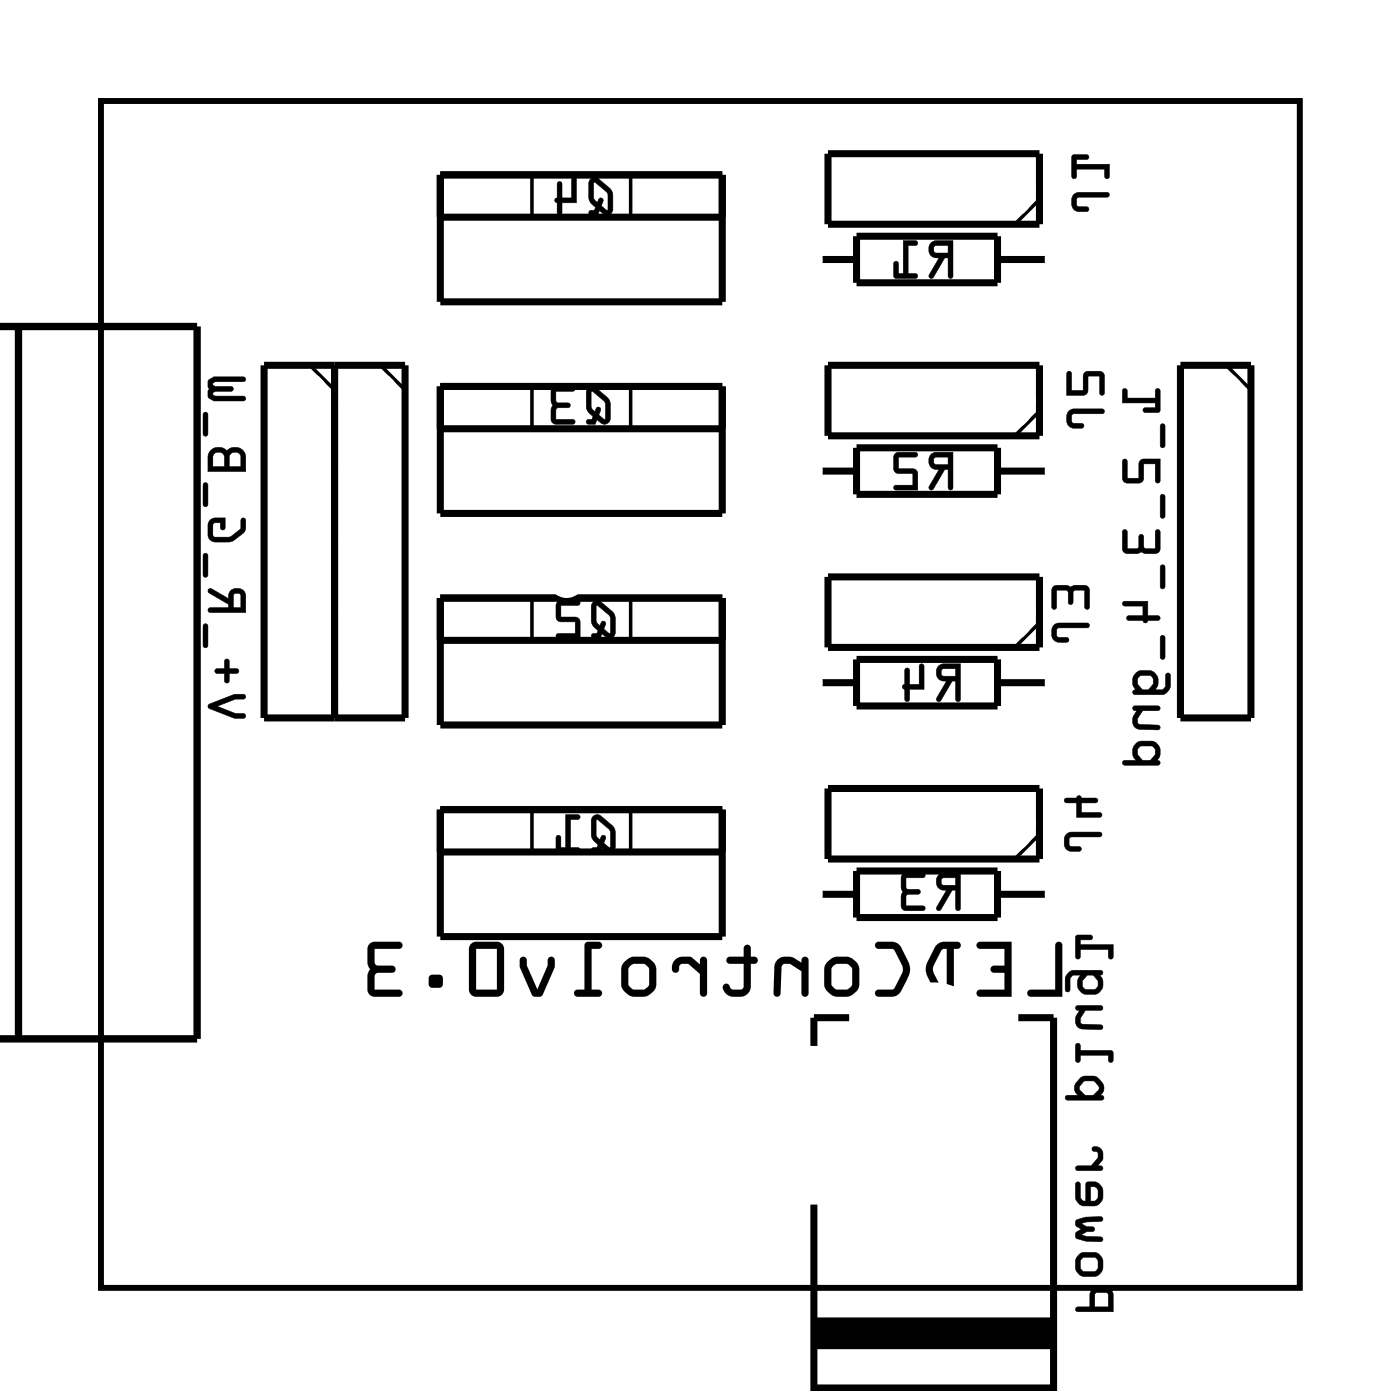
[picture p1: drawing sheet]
<svg xmlns="http://www.w3.org/2000/svg" width="50mm" height="50mm" viewBox="0 0 50 50" stroke-linecap="round" stroke-linejoin="round" font-family="sans-serif">
<path d="M3.6 3.6h43.2v42.8h-43.2z" fill="none" stroke="#000" stroke-width=".2"/>
<g fill="#000">
<path d="M21.2 14l-.1 .7 .3 .3-.3 .2 .3 .1 .1-.2 .3 .2 .2-.2a.91 .91 0 0 0-.7-1.2zM21.3 14.1l.5 .4v.6l-.2-.2v-.1a.11 .11 0 0 0-.1-.1 .11 .11 0 0 0-.1 .1l-.1-.1zM19.9 14v1.2l.1 .1h.7v-.2h-.7l.1-.4h.4l.1-.1-.1-.1h-.4l-.1-.4h.6l.1-.1z"/>
<path d="M21.2 14l-.1 .7 .3 .3-.1 .1h-.1a.1 .1 0 0 0-.1 .1 .1 .1 0 0 0 .1 .1h.3v-.2l.2 .2 .2-.1a.92 .92 0 0 0-.4-1.2l-.2-.1zM21.2 14l.2-.1 .5 .4a.97 .97 0 0 1 .1 .8l-.2 .2-.3-.2-.1 .2-.3-.1 .3-.2-.3-.3zM21.3 14.1l.5 .4v.6l-.2-.2 .1-.1a.11 .11 0 0 0-.2-.1 .11 .11 0 0 0-.1 .1l-.1-.1zM21.3 14.1v.5a.14 .14 0 0 0 .1 .2 .14 .14 0 0 0 .1-.1h.1v.2l.2 .2v-.6zM19.9 14v1.2l.1 .1h.6a.1 .1 0 0 0 .1-.1 .1 .1 0 0 0-.1-.1h-.6l.1-.4h.4a.1 .1 0 0 0 .1-.1 .1 .1 0 0 0-.1-.1h-.4l-.1-.4h.6a.1 .1 0 0 0 .1-.1 .1 .1 0 0 0-.1-.1zM19.9 14h.8l-.1 .1h-.6l.1 .4h.4v.1v.1h-.4l-.1 .4h.7v.2h-.7l-.1-.1z"/>
<path d="M21.3 6.5l-.1 .7 .3 .3-.3 .2h.3l.1-.1 .3 .1 .2-.1a.91 .91 0 0 0-.7-1.2zM21.4 6.6l.5 .4v.6l-.2-.2v-.2a.11 .11 0 0 0-.1-.1 .11 .11 0 0 0-.1 .2l-.1-.2zM20.1 6.6v.5l-.1 .1 .2 .5 .1-.4h.5v-.8l-.1-.1h-.1v.7h-.3l-.1-.5z"/>
<path d="M21.3 6.4l-.1 .8 .3 .3-.1 .1h-.1a.1 .1 0 0 0-.1 .1 .1 .1 0 0 0 .1 .1h.2l.1-.2 .2 .1h.2a.92 .92 0 0 0-.4-1.3h-.2zM21.3 6.5l.2-.1 .5 .4a.97 .97 0 0 1 .1 .8l-.2 .1-.3-.1-.1 .1h-.3l.3-.2-.3-.3zM21.4 6.6l.5 .4v.6l-.2-.2v-.1a.11 .11 0 0 0-.1-.2 .11 .11 0 0 0-.1 .2l-.1-.2zM21.4 6.6v.5a.14 .14 0 0 0 .1 .2 .14 .14 0 0 0 .1-.2l.1 .1v.2l.2 .2v-.6zM20.1 6.6v.5a.09 .09 0 0 0-.1 .1 .09 .09 0 0 0 .1 .1v.4a.1 .1 0 0 0 .1 .1 .1 .1 0 0 0 .1-.1v-.4h.5v-.8a.1 .1 0 0 0-.1-.1 .1 .1 0 0 0-.1 .1v.6h-.3v-.5zM20.1 6.6h.1v.5h.4v-.7h.1l.1 .1v.8h-.6v.4l-.2-.5 .1-.1z"/>
<path d="M33.5 8.7a.32 .32 0 0 0 0 .4 .32 .32 0 0 0 .3 .2l-.3 .7h.1l.4-.7h.2v.6l.1 .1v-1.3zM33.7 8.9l.5-.1v.3h-.5zM32.5 8.7v1.2h-.1v-.4l-.1-.1-.1 .6h.8v-.1h-.3v-1.1h.3l.1-.1z"/>
<path d="M33.5 16.4a.32 .32 0 0 0 0 .3 .32 .32 0 0 0 .3 .2l-.3 .7h.1l.4-.7h.2v.7h.1v-1.3zM33.7 16.5h.5v.2h-.5zM32.3 16.3l-.1 .6 .2 .2h.5v.4h-.6l-.1 .1h.9l-.1-.7h-.6v-.4h.6l.1-.2z"/>
<path d="M33.5 8.7a.32 .32 0 0 0 0 .4 .32 .32 0 0 0 .3 .2l-.3 .6a.1 .1 0 0 0 0 .1 .1 .1 0 0 0 .1 0l.4-.7h.2v.6a.1 .1 0 0 0 .1 .1 .1 .1 0 0 0 0-.1v-1.2h-.6zM33.6 8.8l.7-.1v1.3l-.1-.1v-.6h-.2l-.4 .7h-.1l.4-.7a.31 .31 0 0 1-.4-.2 .31 .31 0 0 1 .1-.3zM33.7 8.9l.5-.1v.3h-.5zM33.7 8.9v.2h.5v-.3zM32.5 8.7v1.2h-.1v-.4a.1 .1 0 0 0-.1-.1 .1 .1 0 0 0-.1 .1v.5h.8a.1 .1 0 0 0 .1-.1 .1 .1 0 0 0-.1-.1l-.3 .1v-1.1l.3 .1a.1 .1 0 0 0 .1-.1 .1 .1 0 0 0-.1-.1zM32.5 8.7h.6l-.1 .1h-.3v1.1h.3v.1h-.8l.1-.6 .1 .1v.4h.2z"/>
<path d="M33.5 16.4a.32 .32 0 0 0 0 .3 .32 .32 0 0 0 .3 .2l-.3 .6a.1 .1 0 0 0 0 .1 .1 .1 0 0 0 .1 0l.4-.7h.2v.7a.1 .1 0 0 0 .1 .1 .1 .1 0 0 0 0-.1v-1.3h-.6zM33.6 16.4l.7-.1v1.3h-.1v-.7h-.2l-.4 .7h-.1l.4-.7a.31 .31 0 0 1-.4-.1 .31 .31 0 0 1 .1-.4zM33.7 16.5h.5v.2h-.5zM33.7 16.5v.2h.5v-.2zM32.2 16.3v.7l.7 .1v.4h-.6a.1 .1 0 0 0-.1 .1 .1 .1 0 0 0 .1 .1h.8l-.1-.8h-.6v-.4h.6a.1 .1 0 0 0 .1-.1 .1 .1 0 0 0-.1-.1zM32.3 16.3h.8l-.1 .2h-.6v.4h.6l.1 .7h-.9l.1-.1h.6v-.5h-.5l-.2-.1z"/>
<path d="M38.5 14.8v.5l.2 .1h.3l.1-.1h-.1l-.4-.1 .1-.3h1l.1-.1-.1-.1h-1zM38.5 13.4l-.1 .8h.8v-.7h.4v.7h.2v-.7l-.1-.1h-.6l-.1 .7h-.4v-.7z"/>
<path d="M38.5 14.8l-.1 .2 .1 .3 .5 .1a.1 .1 0 0 0 .1-.1 .1 .1 0 0 0-.1-.1h-.4v-.3h1.1a.1 .1 0 0 0 .1-.1 .1 .1 0 0 0-.1-.1h-1zM38.5 14.8l.2-.1h1l.1 .1-.1 .1h-1l-.1 .3 .4 .1v.1h-.3l-.2-.1zM38.5 13.4l-.1 .8h.8v-.7h.4v.7a.1 .1 0 0 0 .1 0 .1 .1 0 0 0 .1 0v-.7l-.1-.1h-.6l-.1 .7h-.4v-.7zM38.5 13.4h.1v.7h.4l.1-.7h.6l.1 .1v.7h-.2v-.7h-.4l-.1 .7h-.7z"/>
<path d="M38.7 7l-.1 .5 .3 .1h.3v-.1l-.4-.1v-.3h1.1l.1-.1-.1-.1h-1zM38.6 5.6l.1 .8h.1v-.3h1v.3h.2v-.5h-1.2v-.2h.4v-.1z"/>
<path d="M38.7 7l-.1 .2 .1 .3 .4 .1a.1 .1 0 0 0 .1-.1 .1 .1 0 0 0-.1-.1h-.3v-.3h1.1a.1 .1 0 0 0 .1-.1 .1 .1 0 0 0-.1-.1h-1zM38.7 7l.2-.1h1l.1 .1-.1 .1h-1.1v.3l.4 .1v.1h-.3l-.3-.1zM38.6 5.6v.8a.1 .1 0 0 0 .1 0 .1 .1 0 0 0 .1 0v-.3h1v.3a.1 .1 0 0 0 .1 0 .1 .1 0 0 0 .1 0v-.5h-1.2v-.2l.3 .1a.1 .1 0 0 0 .1-.1 .1 .1 0 0 0-.1-.1zM38.6 5.6h.6v.1h-.4v.2h1.2v.5h-.2v-.3h-1v.3h-.1z"/>
<path d="M40.5 14l-.1 .5h1.2v.2h-.4v.1h.6v-.8h-.2v.3h-1v-.3zM41.8 15.3v.7l.1 .1 .1-.1v-.7zM40.5 16.6l-.1 .6 .2 .2 .6-.1v-.6h.4v.6h.2v-.8l-.7 .1-.1 .6h-.4v-.6zM41.8 17.8v.8l.1 .1 .1-.1v-.7zM40.5 19.1l-.1 .7 .2 .1h.5h.5l.2-.1v-.7l-.2 .1v.6l-.4-.1v-.4l-.1-.1-.1 .1v.4l-.4 .1v-.7zM41.8 20.4v.7l.1 .1 .1-.1v-.7zM40.5 21.7v.1h.7v.4h-.6v.1h.6l.1 .1 .1-.1h.4v-.1h-.4v-.5zM41.8 22.9v.8h.1h.1v-.7zM40.9 24.2l-.1 .3 .1 .3-.1 .1 .1 .1h1l.3-.2-.1-.6-.1 .1v.5h-.4l.1-.2-.1-.4-.2-.1zM41.1 24.4l.3-.1 .1 .1 .1 .2-.2 .2h-.2l-.2-.1zM40.8 25.4v.2h.2a.38 .38 0 0 0-.2 .4 .38 .38 0 0 0 .3 .3h.7v-.2h-.8v-.2l.2-.3h.6v-.1zM40.9 26.8l-.1 .2 .1 .4h-.4v.1h1.3v-.1h-.1l.1-.4-.1-.2-.2-.1zM41.1 26.9h.4l.1 .3-.1 .2h-.3l-.2-.2z"/>
<path d="M40.5 14l-.1 .5h1.2v.2h-.3a.1 .1 0 0 0-.1 .1 .1 .1 0 0 0 .1 .1l.5-.1v-.7a.1 .1 0 0 0-.1-.1 .1 .1 0 0 0-.1 .1v.2h-1v-.3zM40.5 14h.1v.3h1v-.3h.1l.1 .8h-.6v-.1h.4v-.2h-1.2zM41.8 15.3v.7a.1 .1 0 0 0 .1 .1 .1 .1 0 0 0 .1-.1v-.7zM41.8 15.3h.2v.7l-.1 .1-.1-.1zM40.5 16.5l-.1 .7 .1 .2h.7v-.7h.4v.6a.1 .1 0 0 0 .1 .1 .1 .1 0 0 0 .1-.1v-.8l-.7 .1-.1 .6h-.4v-.6zM40.5 16.6h.1v.6h.4l.1-.6 .7-.1v.8h-.2v-.6h-.4v.6l-.6 .1-.1-.2zM41.8 17.8v.8a.1 .1 0 0 0 .1 .1 .1 .1 0 0 0 .1-.1v-.8zM41.8 17.8l.2 .1v.7l-.1 .1-.1-.1zM40.5 19.1l-.1 .7 .2 .1h.5h.6l.1-.1v-.6a.1 .1 0 0 0-.1-.1 .1 .1 0 0 0-.1 .1v.6l-.4-.1v-.4a.1 .1 0 0 0-.1-.1 .1 .1 0 0 0-.1 .1v.4l-.4 .1v-.7zM40.5 19.1h.1v.7l.4-.1v-.4h.1h.1v.4l.4 .1v-.6l.1-.1 .1 .7-.2 .1h-.5h-.5l-.1-.1zM41.8 20.4v.7a.1 .1 0 0 0 .1 .1 .1 .1 0 0 0 .1-.1v-.7zM41.8 20.4h.2v.7l-.1 .1-.1-.1zM40.5 21.7v.1h.7v.4h-.5a.1 .1 0 0 0-.1 .1 .1 .1 0 0 0 .1 .1l.5-.1a.09 .09 0 0 0 .1 .1 .09 .09 0 0 0 .1-.1l.3 .1a.1 .1 0 0 0 .1-.1 .1 .1 0 0 0-.1-.1h-.3v-.6zM40.5 21.7h.9v.5h.3l.1 .1h-.4l-.1 .1-.1-.1h-.6v-.1h.6v-.4h-.7zM41.8 22.9v.8a.1 .1 0 0 0 .1 .1 .1 .1 0 0 0 .1-.1v-.8zM41.8 22.9l.2 .1v.7h-.1h-.1zM40.9 24.2l-.1 .3v.2l.1 .1a.1 .1 0 0 0-.1 .1 .1 .1 0 0 0 .1 .1h1.1l.2-.2v-.5a.1 .1 0 0 0-.1-.1 .1 .1 0 0 0-.1 .1v.5h-.4l.1-.2-.1-.4-.2-.1zM40.9 24.3l.2-.1h.4l.2 .2-.1 .5h.3l.1-.2v-.4l.1-.1 .1 .5-.1 .2-.2 .1h-1l-.1-.1a.19 .19 0 0 0 0-.3zM41.1 24.4l.3-.1 .1 .1v.2l-.1 .2h-.3l-.1-.1zM41.1 24.3l-.1 .4 .2 .1h.2l.2-.2v-.2l-.2-.1zM40.8 25.4v.2h.2a.39 .39 0 0 0 .1 .7h.6a.09 .09 0 0 0 .1-.1 .09 .09 0 0 0-.1-.1h-.6l-.1-.2 .2-.3h.5a.1 .1 0 0 0 .1-.1 .1 .1 0 0 0-.1-.1zM40.8 25.5h1l-.1 .1h-.5l-.2 .3v.2h.7l.1 .2h-.7a.32 .32 0 0 1-.2-.5l.1-.2h-.2zM40.9 26.8l-.1 .2 .1 .4h-.4a.1 .1 0 0 0-.1 .1 .1 .1 0 0 0 .1 .1h1.2a.1 .1 0 0 0 .1-.1 .1 .1 0 0 0-.1-.1l.1-.3-.1-.3-.2-.1zM40.9 26.8l.2-.1 .6 .1 .1 .2v.2l-.1 .2h.1v.1h-1.3v-.1h.4l-.1-.2zM41.1 26.9h.4l.1 .1v.2l-.2 .2h-.3l-.1-.2zM41.1 26.9l-.1 .3 .2 .2h.3l.1-.2-.1-.3z"/>
<path d="M3.6 3.6v42.8h43.2v-42.8zM3.6 3.6h43.2v42.8h-43.2z"/>
<path d="M7.5 25.4v.1l1 .4 .3-.1v-.1h-.3l-.7-.3 .7-.2h.3v-.2h-.3zM8.1 23.8v.3h-.3l-.1 .1h.1l.3 .1v.2l.1 .1 .1-.1v-.2l.3-.1v-.1h-.3v-.3zM7.3 22.5v.7l.1 .1 .1-.1v-.6zM7.5 21.2v.2l.7 .4v.1h-.7v.1l.1 .1h1.3v-.6a.31 .31 0 0 0-.4-.3 .31 .31 0 0 0-.3 .4zM8.4 21.4h.3v.5h-.3zM7.3 19.9v.8l.1 .1 .1-.1v-.7zM7.6 18.7l-.1 .2v.5l.3 .1a.92 .92 0 0 0 1.1-.5l-.1-.3h-.1v.3l-.4 .3h-.6v-.4l.2-.1v.2l.2 .1v-.4zM7.3 17.4v.8l.1 .1 .1-.1v-.7zM7.6 16.2l-.1 .3v.5h1.4v-.5a.39 .39 0 0 0-.3-.4 .39 .39 0 0 0-.4 .1l-.3-.1zM7.7 16.3h.3l.1 .5h-.4zM8.3 16.3h.3l.1 .5h-.4zM7.3 14.9v.7l.1 .1 .1-.1v-.7zM7.5 13.7v.6l.2 .1h1.1v-.1l-1.1-.1 .1-.1h.5l.1-.1-.1-.1h-.5h-.1l.1-.2h1h.1l-.1-.1h-1.1z"/>
<path d="M7.5 25.4v.1l.9 .4h.4a.1 .1 0 0 0 .1-.1 .1 .1 0 0 0-.1-.1h-.3l-.7-.3 .7-.2h.3a.1 .1 0 0 0 .1-.1 .1 .1 0 0 0-.1-.1h-.3zM7.5 25.4l1-.4h.3v.2h-.3l-.7 .2 .7 .3h.3v.1l-.3 .1-1-.4zM8.1 23.8v.3h-.3a.1 .1 0 0 0-.1 .1 .1 .1 0 0 0 .1 .1h.3v.2a.1 .1 0 0 0 .1 .1 .1 .1 0 0 0 .1-.1v-.2h.2a.1 .1 0 0 0 .1-.1 .1 .1 0 0 0-.1-.1h-.2v-.3zM8.1 23.8h.1l.1 .3h.3v.1h-.3l-.1 .3v.1l-.1-.1v-.3h-.3h-.1l.1-.1h.3zM7.3 22.5v.7a.1 .1 0 0 0 .1 .1 .1 .1 0 0 0 .1-.1v-.7zM7.3 22.5l.2 .1v.6l-.1 .1-.1-.1zM7.5 21.2v.2l.7 .4v.1h-.6a.1 .1 0 0 0-.1 .1 .1 .1 0 0 0 .1 .1h1.3v-.6a.32 .32 0 0 0-.4-.3 .32 .32 0 0 0-.3 .4l-.6-.4zM7.5 21.2h.1l.6 .4a.31 .31 0 0 1 .3-.4 .31 .31 0 0 1 .3 .3l.1 .6h-1.3l-.1-.1 .1-.1h.6v-.1l-.7-.4zM8.4 21.4h.3v.5h-.3zM8.4 21.4v.5h.3v-.5zM7.3 19.9v.8a.1 .1 0 0 0 .1 .1 .1 .1 0 0 0 .1-.1v-.7zM7.3 20h.2v.7l-.1 .1-.1-.1zM7.6 18.7l-.1 .2v.5l.3 .1h.7l.3-.4 .1-.4a.1 .1 0 0 0-.1-.1 .1 .1 0 0 0-.1 .1v.3l-.4 .3h-.6v-.4l.2-.1v.2a.1 .1 0 0 0 .1 .1 .1 .1 0 0 0 .1-.1v-.4zM7.6 18.7h.5v.4l-.1-.1-.1-.2h-.2v.5l.1 .1h.4l.5-.4v-.3h.1v.3l-.1 .2a.9 .9 0 0 1-1.2 .2zM7.3 17.4v.8a.1 .1 0 0 0 .1 .1 .1 .1 0 0 0 .1-.1v-.8zM7.3 17.4l.2 .1v.7h-.1h-.1zM7.6 16.2l-.1 .3v.5h1.4v-.5a.4 .4 0 0 0-.3-.4 .4 .4 0 0 0-.4 .1l-.3-.1zM7.6 16.2l.3-.1 .3 .1a.39 .39 0 0 1 .4-.1 .39 .39 0 0 1 .2 .4l.1 .5h-1.4v-.5zM7.7 16.3h.3l.1 .5h-.4zM7.7 16.3v.5h.4l-.1-.5zM8.3 16.3h.3l.1 .5h-.4zM8.3 16.3v.5h.4l-.1-.5zM7.3 14.9v.7a.1 .1 0 0 0 .1 .1 .1 .1 0 0 0 .1-.1v-.7zM7.3 14.9h.2v.7l-.1 .1-.1-.1zM7.5 13.7v.7h.2h1.1a.1 .1 0 0 0 .1 0 .1 .1 0 0 0-.1-.1l-1.1-.1 .1-.1h.5a.1 .1 0 0 0 .1-.1 .1 .1 0 0 0-.1-.1h-.5l-.1-.1h1.1a.1 .1 0 0 0 .1-.1 .1 .1 0 0 0-.1-.1h-1.1zM7.5 13.7l.2-.1h1.1v.1h-1l-.1 .2h.1h.5l.1 .1-.6 .1-.1 .1 1.1 .1v.1h-1.1l-.2-.1z"/>
<path d="M21.4 29.4l-.1 .7 .2 .3-.2 .2 .3 .1 .1-.2 .3 .2 .2-.1a.91 .91 0 0 0-.7-1.3zM21.5 29.5l.5 .4v.6l-.2-.1v-.2a.11 .11 0 0 0-.1-.1 .11 .11 0 0 0-.1 .1l-.1-.1zM20.4 29.3v1.2h-.2v-.4h-.1l-.1 .5 .9 .1v-.2h-.3v-1h.3v-.1z"/>
<path d="M21.4 21.7l-.1 .7 .2 .3-.2 .2 .3 .1 .1-.2 .3 .2 .2-.1a.91 .91 0 0 0-.7-1.3zM21.5 21.8l.5 .4v.6l-.2-.1v-.2a.11 .11 0 0 0-.1-.1 .11 .11 0 0 0-.1 .1l-.1-.1zM20.1 21.7l-.1 .6 .2 .1h.5v.4h-.6l-.1 .1 .9 .1v-.7l-.7-.1v-.4h.6l.1-.1z"/>
<path d="M21.4 29.4l-.1 .7 .2 .3v.1h-.1a.1 .1 0 0 0-.1 .1 .1 .1 0 0 0 .1 .1h.2l.1-.2 .2 .2 .2-.1a.92 .92 0 0 0-.4-1.2l-.2-.1zM21.4 29.4h.2l.4 .3a.97 .97 0 0 1 .2 .9l-.2 .1-.3-.2-.1 .2-.3-.1 .3-.2-.3-.3zM21.5 29.5l.5 .4-.1 .6-.1-.1v-.2a.11 .11 0 0 0-.1-.1 .11 .11 0 0 0-.1 .1l-.1-.1zM21.5 29.5v.5a.14 .14 0 0 0 .1 .2 .14 .14 0 0 0 .1-.1l.1 .1-.1 .2 .3 .1v-.6zM20.4 29.3v1.2h-.2v-.3a.1 .1 0 0 0-.1-.1 .1 .1 0 0 0-.1 .1l.1 .5h.7a.1 .1 0 0 0 .1-.1 .1 .1 0 0 0-.1-.1h-.2v-1h.2a.1 .1 0 0 0 .1-.1 .1 .1 0 0 0-.1-.1zM20.4 29.3l.5 .1-.1 .1h-.3v1h.3v.2l-.8-.1 .1-.5h.1v.4h.2z"/>
<path d="M21.4 21.7l-.1 .7 .2 .3v.1h-.1a.1 .1 0 0 0-.1 .1 .1 .1 0 0 0 .1 .1h.2l.1-.2 .2 .2 .2-.1a.92 .92 0 0 0-.4-1.2l-.2-.1zM21.4 21.7l.2-.1 .4 .4a.97 .97 0 0 1 .2 .9l-.2 .1-.3-.2-.1 .2-.3-.1 .3-.2-.3-.3zM21.5 21.8l.5 .4-.1 .6-.1-.1v-.2a.11 .11 0 0 0-.1-.1 .11 .11 0 0 0-.1 .1l-.1-.1zM21.5 21.8v.5a.14 .14 0 0 0 .1 .2 .14 .14 0 0 0 .1-.1l.1 .1-.1 .2 .3 .1v-.6zM20.1 21.7v.6l.6 .1v.4h-.6a.1 .1 0 0 0-.1 .1 .1 .1 0 0 0 .1 .1h.8v-.7l-.7-.1v-.4h.6a.1 .1 0 0 0 .1-.1 .1 .1 0 0 0-.1-.1zM20.1 21.7h.8l-.1 .1h-.6v.4l.6 .1 .1 .7-.9-.1 .1-.1h.6v-.4h-.5l-.1-.1z"/>
<path d="M33.8 31.5a.32 .32 0 0 0 0 .4 .32 .32 0 0 0 .3 .2l-.4 .6 .2 .1 .4-.7h.1v.6l.2 .1v-1.4zM33.9 31.6h.5v.3h-.4zM32.5 31.5v1.2l.1 .1h.7v-.2h-.7l.1-.4h.4l.1-.1-.1-.1h-.4l-.1-.4h.7v-.1z"/>
<path d="M33.8 24a.32 .32 0 0 0 0 .4 .32 .32 0 0 0 .3 .1l-.4 .7 .2 .1 .4-.8h.1v.7l.2 .1v-1.4zM33.9 24.1h.5v.3l-.4-.1zM32.6 24.1v.5l-.1 .1 .2 .6 .1-.1v-.4h.5v-.8l-.1-.1-.1 .1v.6h-.3v-.5z"/>
<path d="M33.8 31.5a.32 .32 0 0 0 0 .4 .32 .32 0 0 0 .3 .2l-.4 .6a.1 .1 0 0 0 .1 .1 .1 .1 0 0 0 .1 0l.4-.7h.1v.6a.1 .1 0 0 0 .1 .1 .1 .1 0 0 0 .1-.1v-1.3h-.6zM33.8 31.5l.8-.1v1.4l-.2-.1v-.7h-.1l-.4 .8-.1-.1 .3-.7a.31 .31 0 0 1-.3-.1 .31 .31 0 0 1 0-.4zM33.9 31.6h.5v.3h-.4zM33.9 31.6l.1 .3h.4v-.3zM32.5 31.5v1.2l.1 .1h.7a.1 .1 0 0 0 0-.1 .1 .1 0 0 0 0-.1h-.7l.1-.4h.4a.1 .1 0 0 0 .1-.1 .1 .1 0 0 0-.1-.1h-.4l-.1-.4h.7a.1 .1 0 0 0 0-.1 .1 .1 0 0 0 0-.1zM32.5 31.5h.8v.1h-.7l.1 .4h.4l.1 .1-.1 .1h-.4l-.1 .4h.7v.2h-.7l-.1-.1z"/>
<path d="M33.8 24a.32 .32 0 0 0 0 .4 .32 .32 0 0 0 .3 .1l-.4 .6a.11 .11 0 0 0 .1 .2 .1 .1 0 0 0 .1-.1l.4-.7h.1v.7a.1 .1 0 0 0 .1 .1 .1 .1 0 0 0 .1-.1v-1.3h-.6zM33.8 24l.8-.1v1.4l-.2-.1v-.7h-.1l-.4 .7h-.1l.3-.7a.31 .31 0 0 1-.3-.1 .31 .31 0 0 1 0-.4zM33.9 24.1h.5v.3l-.4-.1zM33.9 24.1l.1 .3h.4v-.3zM32.6 24.1v.5a.09 .09 0 0 0-.1 .1 .09 .09 0 0 0 .1 .1v.4a.1 .1 0 0 0 .1 .1 .1 .1 0 0 0 .1-.1v-.4h.5v-.8a.1 .1 0 0 0-.1-.1 .1 .1 0 0 0-.1 .1v.6h-.3v-.5zM32.6 24.1h.2v.6h.3v-.7l.1-.1 .1 .1v.8h-.5v.4l-.1 .1-.2-.6h.1z"/>
<path d="M38 22.5l-.1 .5 .3 .1h.3v-.1l-.4-.1v-.3h1.1l.1-.1-.1-.1h-1zM37.9 21.1l.1 .8h.1v-.6h.4v.4l.1 .1 .1-.1v-.4h.4v.6h.2v-.6l-.2-.2z"/>
<path d="M38 22.5l-.1 .2 .1 .4h.4a.1 .1 0 0 0 .1-.1 .1 .1 0 0 0-.1-.1h-.3v-.3h1.1a.1 .1 0 0 0 .1-.1 .1 .1 0 0 0-.1-.1h-1zM38 22.5l.2-.1h1l.1 .1-.1 .1h-1.1v.3l.4 .1v.1h-.3l-.3-.1zM37.9 21.1v.8a.1 .1 0 0 0 .1 .1 .1 .1 0 0 0 .1-.1v-.6h.4v.4a.1 .1 0 0 0 .1 .1 .1 .1 0 0 0 .1-.1v-.4h.4v.6a.1 .1 0 0 0 .1 .1 .1 .1 0 0 0 .1-.1v-.6l-.1-.2zM38 21.1h1.1l.2 .2-.1 .6h-.1v-.7l-.4 .1v.4l-.1 .1-.1-.1v-.4l-.4-.1v.7h-.1z"/>
<path d="M38.1 34l-.1 1.6h-.9a.13 .13 0 0 0-.1 .2 .13 .13 0 0 0 .1 .1h1.2v-1.9l-.1-.1zM38.1 34l.1-.1 .1 .1v1.9h-1.2a.13 .13 0 0 1-.1-.1 .13 .13 0 0 1 .1-.2h.9zM35.2 34l.1 .2h.9v.6h-.4a.13 .13 0 0 0-.1 .1 .13 .13 0 0 0 .1 .1h.4v.6h-.9a.13 .13 0 0 0-.1 .2 .13 .13 0 0 0 .1 .1h1.2v-2zM35.2 34l1.3-.1v2h-1.2a.13 .13 0 0 1-.1-.1 .13 .13 0 0 1 .1-.2h.9v-.6h-.4a.13 .13 0 0 1-.1-.1 .13 .13 0 0 1 .1-.1h.4v-.6h-.9zM33.7 34l-.3 .8v.4l.4 .6 .7 .1a.13 .13 0 0 0 .1-.1 .13 .13 0 0 0-.1-.2h-.1v-1.4h.1a.13 .13 0 0 0 .1-.2 .13 .13 0 0 0-.1-.1h-.6zM33.7 34l.2-.1h.6a.13 .13 0 0 1 .1 .1 .13 .13 0 0 1-.1 .2h-.1v1.4h.1a.13 .13 0 0 1 .1 .2 .13 .13 0 0 1-.1 .1h-.6l-.2-.2a1.1 1.1 0 0 1 0-1.6zM34 34.2h.1v1.4h-.2l-.3-.7zM34 34.2l-.4 .7 .3 .7h.2v-1.4zM31.6 34v.2h.6l.3 .7-.3 .7h-.5a.14 .14 0 0 0-.2 .2 .13 .13 0 0 0 .2 .1h.4a1.02 1.02 0 0 0 .7-1l-.1-.3-.4-.6zM31.6 34l.6-.1 .3 .2a1.14 1.14 0 0 1 .3 .9l-.5 .8-.6 .1a.13 .13 0 0 1-.2-.1 .14 .14 0 0 1 .2-.2h.5l.3-.7-.3-.7h-.6zM29.8 34.6a1.02 1.02 0 0 0-.1 .9l.1 .2 .2 .2h.6l.2-.2a1.05 1.05 0 0 0 .2-.9l-.2-.2a.64 .64 0 0 0-.7-.1zM29.8 34.6l.3-.1h.5l.4 .3a1.06 1.06 0 0 1-.2 .9l-.2 .2h-.6l-.2-.2-.1-.2a1.02 1.02 0 0 1 .1-.9zM30 34.8l.5-.1 .2 .2v.6l-.1 .1h-.5l-.1-.1v-.6zM30 34.8v.1v.6l.1 .1h.5l.1-.1v-.6l-.2-.2zM28 34.6l-.1 .2v1a.13 .13 0 0 0 .1 .1 .13 .13 0 0 0 .1-.1l.1-1 .1-.1h.2l.4 .3v.8a.13 .13 0 0 0 .1 .1 .13 .13 0 0 0 .1-.1v-1.2a.13 .13 0 0 0-.1-.1 .13 .13 0 0 0-.1 .1v.1l-.5-.2zM28 34.6l.4-.1 .5 .2v-.1a.13 .13 0 0 1 .1-.1 .13 .13 0 0 1 .1 .1v1.2a.13 .13 0 0 1-.1 .1 .13 .13 0 0 1-.1-.1v-.8l-.4-.3h-.2l-.1 .1-.1 1a.13 .13 0 0 1-.1 .1 .13 .13 0 0 1-.1-.1v-1zM26.2 34.5v.2h.6v.9h-.1h-.4a.14 .14 0 0 0-.1-.2 .14 .14 0 0 0-.2 .2 .54 .54 0 0 0 .6 .3 .54 .54 0 0 0 .5-.4v-.8h.1a.13 .13 0 0 0 .1-.1 .13 .13 0 0 0-.1-.1h-.1v-.3a.14 .14 0 0 0-.2-.2 .13 .13 0 0 0-.1 .2v.3zM26.2 34.5h.6v-.3a.13 .13 0 0 1 .1-.2 .14 .14 0 0 1 .2 .2v.3h.1a.13 .13 0 0 1 .1 .1 .13 .13 0 0 1-.1 .1h-.1v.8a.49 .49 0 0 1-.6 .5 .49 .49 0 0 1-.4-.5l.1-.1 .2 .2h.3l.1-.1v-.8h-.6zM24.3 34.6l-.1 .2a.14 .14 0 0 0 .1 .2 .14 .14 0 0 0 .2-.2v-.1h.3l.4 .4v.7a.13 .13 0 0 0 .1 .1 .13 .13 0 0 0 .2-.1v-1.2a.13 .13 0 0 0-.2-.1 .13 .13 0 0 0-.1 .1v.1l-.3-.2h-.3zM24.3 34.6l.3-.1h.3l.3 .2v-.1a.13 .13 0 0 1 .1-.1 .13 .13 0 0 1 .2 .1v1.2a.13 .13 0 0 1-.2 .1 .13 .13 0 0 1-.1-.1v-.7l-.4-.4h-.3a.2 .2 0 0 1 0 .3 .2 .2 0 0 1-.2 0l-.1-.2zM22.5 34.6a1.02 1.02 0 0 0-.1 .9l.1 .2 .2 .2h.6l.2-.2a1.05 1.05 0 0 0 .1-.9l-.1-.2a.64 .64 0 0 0-.7-.1zM22.5 34.6l.3-.1h.5l.3 .3a1.06 1.06 0 0 1-.1 .9l-.2 .2h-.6l-.2-.2-.1-.2a1.02 1.02 0 0 1 .1-.9zM22.7 34.8l.5-.1 .2 .2v.6l-.1 .1h-.5l-.1-.1-.1-.6zM22.7 34.8l-.1 .1 .1 .6 .1 .1h.5l.1-.1v-.6l-.2-.2zM21.1 34v1.6h-.3a.13 .13 0 0 0-.1 .2 .13 .13 0 0 0 .1 .1h.8a.13 .13 0 0 0 .1-.1 .13 .13 0 0 0-.1-.2h-.3v-1.4h.3a.13 .13 0 0 0 .1-.2 .13 .13 0 0 0-.1-.1zM21.1 34l.5-.1a.13 .13 0 0 1 .1 .1 .13 .13 0 0 1-.1 .2h-.3v1.4h.3a.13 .13 0 0 1 .1 .2 .13 .13 0 0 1-.1 .1h-.8a.13 .13 0 0 1-.1-.1 .13 .13 0 0 1 .1-.2h.3zM18.8 34.5l-.1 .3 .5 1 .1 .1 .3-.1 .4-1v-.2a.13 .13 0 0 0-.1-.1 .13 .13 0 0 0-.2 .1v.2l-.3 .8-.4-.8v-.3zM18.8 34.5h.2v.3l.4 .8 .3-.8v-.2a.13 .13 0 0 1 .2-.1 .13 .13 0 0 1 .1 .1v.3l-.4 .9-.3 .1-.1-.1-.5-1zM17 34l-.1 .2v1.5l.3 .2h.8l.2-.3-.1-1.5-.2-.2h-.7zM17 34l.2-.1h.7l.2 .2 .1 1.5-.2 .3h-.8l-.3-.2v-1.5zM17.2 34.2h.7v1.4h-.7zM17.2 34.2v1.4h.7v-1.4zM15.5 35.1v.4h.4v-.4zM15.5 35.1h.4v.4h-.4zM13.3 34a.92 .92 0 0 0 0 .8v.1v.1a.92 .92 0 0 0 0 .8l.2 .1h.9a.13 .13 0 0 0 .1-.1 .13 .13 0 0 0-.1-.2h-.9v-.5l.6-.1a.13 .13 0 0 0 .2-.1 .13 .13 0 0 0-.2-.1l-.6-.1v-.5h.9a.13 .13 0 0 0 .1-.2 .13 .13 0 0 0-.1-.1h-.9zM13.3 34l.2-.1h.9a.13 .13 0 0 1 .1 .1 .13 .13 0 0 1-.1 .2h-.9v.5l.6 .1a.13 .13 0 0 1 .2 .1 .13 .13 0 0 1-.2 .1l-.6 .1v.5h.9a.13 .13 0 0 1 .1 .2 .13 .13 0 0 1-.1 .1h-.9l-.2-.1a.92 .92 0 0 1 0-.8v-.1v-.1a.92 .92 0 0 1 0-.8z"/>
<path d="M38.1 34l-.1 1.6h-.9a.13 .13 0 0 0-.1 .2 .13 .13 0 0 0 .1 .1h1.2v-1.9l-.1-.1zM35.2 34l.1 .2h.9v.6h-.4a.13 .13 0 0 0-.1 .1 .13 .13 0 0 0 .1 .1h.4v.6h-.9a.13 .13 0 0 0-.1 .2 .13 .13 0 0 0 .1 .1h1.2v-2zM33.7 34a1.17 1.17 0 0 0 0 1.8l.2 .1h.6a.13 .13 0 0 0 .1-.1 .13 .13 0 0 0-.1-.2h-.1v-1.4h.1a.13 .13 0 0 0 .1-.2 .13 .13 0 0 0-.1-.1h-.6zM34 34.2h.1v1.4h-.2l-.3-.7zM31.6 34v.2h.6l.3 .7-.3 .7h-.5a.14 .14 0 0 0-.2 .2 .13 .13 0 0 0 .2 .1h.4a1.02 1.02 0 0 0 .7-1l-.5-.9zM29.8 34.6a1.02 1.02 0 0 0-.1 .9l.1 .2 .2 .2h.6l.2-.2a1.05 1.05 0 0 0 .2-.9l-.2-.2a.64 .64 0 0 0-.7-.1zM30 34.8l.5-.1 .2 .2v.6l-.1 .1h-.5l-.1-.1v-.6zM28 34.6l-.1 .2v1a.13 .13 0 0 0 .1 .1 .13 .13 0 0 0 .1-.1l.1-1 .1-.1h.2l.4 .3v.8a.13 .13 0 0 0 .1 .1 .13 .13 0 0 0 .1-.1v-1.2a.13 .13 0 0 0-.1-.1 .13 .13 0 0 0-.1 .1v.1l-.5-.2zM26.2 34.5v.2h.6v.9h-.1h-.4a.14 .14 0 0 0-.1-.2 .14 .14 0 0 0-.2 .2 .54 .54 0 0 0 .6 .3 .54 .54 0 0 0 .5-.4v-.8h.1a.13 .13 0 0 0 .1-.1 .13 .13 0 0 0-.1-.1h-.1v-.3a.14 .14 0 0 0-.2-.2 .13 .13 0 0 0-.1 .2v.3zM24.3 34.6l-.1 .2a.14 .14 0 0 0 .1 .2 .14 .14 0 0 0 .2-.2v-.1h.3l.4 .4v.7a.13 .13 0 0 0 .1 .1 .13 .13 0 0 0 .2-.1v-1.2a.13 .13 0 0 0-.2-.1 .13 .13 0 0 0-.1 .1v.1l-.3-.2h-.3zM22.5 34.6a1.02 1.02 0 0 0-.1 .9l.1 .2 .2 .2h.6l.2-.2a1.05 1.05 0 0 0 .1-.9l-.1-.2a.64 .64 0 0 0-.7-.1zM22.7 34.8l.5-.1 .2 .2v.6l-.1 .1h-.5l-.1-.1-.1-.6zM21.1 34v1.6h-.3a.13 .13 0 0 0-.1 .2 .13 .13 0 0 0 .1 .1h.8a.13 .13 0 0 0 .1-.1 .13 .13 0 0 0-.1-.2h-.3v-1.4h.3a.13 .13 0 0 0 .1-.2 .13 .13 0 0 0-.1-.1zM18.8 34.5l-.1 .3 .5 1 .1 .1 .3-.1 .4-.9v-.3a.13 .13 0 0 0-.1-.1 .13 .13 0 0 0-.2 .1v.2l-.3 .8-.4-.8v-.3zM17 34l-.1 .2v1.5l.3 .2h.8l.2-.3-.1-1.5-.2-.2h-.7zM17.2 34.2h.7v1.4h-.7zM15.5 35.1v.4h.4v-.4zM13.3 34a.92 .92 0 0 0 0 .8v.1v.1a.92 .92 0 0 0 0 .8l.2 .1h.9a.13 .13 0 0 0 .1-.1 .13 .13 0 0 0-.1-.2h-.9v-.5l.6-.1a.13 .13 0 0 0 .2-.1 .13 .13 0 0 0-.2-.1l-.6-.1v-.5h.9a.13 .13 0 0 0 .1-.2 .13 .13 0 0 0-.1-.1h-.9z"/>
<path d="M38.4 30v.5l.2 .2h.3l.1-.1-.1-.1h-.4l.1-.4h1h.1l-.1-.1h-1zM38.4 28.8v.1h.4v.5h.9l-.1-.1h-.6v-.4h.5v-.2h-.5h-.1h-.1z"/>
<path d="M38.4 30l-.1 .2 .1 .4 .5 .1a.1 .1 0 0 0 .1-.1 .1 .1 0 0 0-.1-.1h-.3v-.3h1a.1 .1 0 0 0 .1-.1 .1 .1 0 0 0-.1-.1h-1zM38.4 30h.2h1l.1 .1h-.1h-1l-.1 .4 .5 .1h-.1l-.3 .1-.2-.2zM38.4 28.8v.1h.4v.5h.8a.1 .1 0 0 0 .1-.1 .1 .1 0 0 0-.1 0h-.6v-.4h.5a.1 .1 0 0 0 .1-.1 .1 .1 0 0 0-.1-.1h-.5a.09 .09 0 0 0-.1-.1 .09 .09 0 0 0-.1 .1zM38.4 28.8l.4-.1h.1h.1l.5 .1v.1h-.5v.4h.6l.1 .1h-.9v-.5h-.4z"/>
<path d="M39.3 46.4v.7h-.5v.1h1.3l-.1-.8h-.1zM39.5 46.6h.4v.5h-.5zM38.8 45.5a.5 .5 0 0 0 .9 0 .5 .5 0 0 0-.9 0zM39 45.3h.5l.1 .1-.1 .3-.1 .1h-.4l-.1-.2zM38.8 44v.1l.2 .2-.2 .1v.2a.95 .95 0 0 0 .9 .1v-.1l-.7-.1 .4-.2-.4-.2 .7-.1v-.1v-.1a.95 .95 0 0 0-.9 .2zM38.8 42.6v.6l.2 .2h.5l.2-.1v-.5l-.2-.2h-.4v.7l-.2-.2v-.5zM39.3 42.7l.3 .1v.3l-.1 .1-.2 .1zM39.4 41.3v.1l.2 .1v.2l-.3 .3h-.5v.1l.9 .1v-.2h-.1l.1-.2a.33 .33 0 0 0 0-.4 .33 .33 0 0 0-.3-.1zM38.9 38.8l-.2 .4 .1 .2-.4 .1v.1h1.3a.09 .09 0 0 0 .1-.1 .11 .11 0 0 0-.2-.1l.2-.3-.2-.3h-.5zM39 39l.4-.1 .2 .3-.2 .2h-.3l-.2-.2zM38.8 37.6v.7l.1-.1v-.2h1l.1 .2h.1v-.4h-1.2v-.2zM38.8 36.2v.2h.1a.38 .38 0 0 0-.2 .4 .38 .38 0 0 0 .3 .3h.7v-.2h-.7l-.1-.2 .2-.3h.6v-.1zM38.5 35l-.1 .3v.4h.2v-.5l.1-.1h.2l-.1 .4 .2 .3h.5l.2-.2v-.3l-.1-.2h.1v-.2h-1zM39.2 35.1h.2l.1 .2 .1 .2-.1 .1h-.4l-.1-.1v-.2zM38.8 33.7v.8h.1v-.3h1v.3h.2v-.5h-1.2v-.2h.4l.1-.1z"/>
<path d="M39.3 46.4v.7h-.5a.1 .1 0 0 0-.1 .1 .1 .1 0 0 0 .1 0h1.3v-.6l-.1-.2h-.1zM39.4 46.5l.1-.1 .5 .1 .1 .7h-1.3v-.1h.5zM39.5 46.6h.4v.5h-.5zM39.5 46.6l-.1 .5h.5v-.5zM38.7 45.5a.55 .55 0 0 0 1.1 0 .55 .55 0 0 0-1.1 0zM38.8 45.5a.49 .49 0 0 1 .9 0 .49 .49 0 0 1-.9 0zM39 45.3h.5l.1 .3-.1 .2h-.5l-.1-.2zM39 45.3l-.1 .3 .1 .2h.4l.1-.1 .1-.3-.1-.1zM38.8 43.9v.2l.2 .2-.2 .1v.2l.9 .1a.1 .1 0 0 0 .1-.1 .1 .1 0 0 0-.1-.1h-.7l.4-.1a.1 .1 0 0 0 .1-.1 .1 .1 0 0 0-.1-.1l-.4-.1 .7-.1a.1 .1 0 0 0 .1-.1 .1 .1 0 0 0-.1-.1h-.6zM38.8 44l.3-.2h.6v.2l-.8 .1 .5 .2-.5 .2h.8v.2h-.6l-.3-.1v-.2l.2-.1-.2-.2zM38.8 42.6l-.1 .6 .3 .2h.5l.2-.1v-.5l-.2-.2h-.4v.7l-.2-.2v-.5zM38.8 42.6h.1v.5l.2 .2v-.7h.4l.2 .2v.5l-.2 .1h-.5l-.2-.2zM39.3 42.7l.2 .1 .1 .3-.1 .1-.2 .1zM39.3 42.7v.6h.2l.1-.2v-.3zM39.4 41.3l-.1 .1 .2 .1 .1 .2-.3 .3h-.5a.1 .1 0 0 0-.1 .1 .1 .1 0 0 0 .1 .1h.9a.1 .1 0 0 0 .1-.1 .1 .1 0 0 0-.1-.1h-.1l.1-.2a.33 .33 0 0 0 0-.4 .33 .33 0 0 0-.3-.1zM39.4 41.3a.33 .33 0 0 1 .3 .5l-.2 .2h.2v.1h-.9v-.1h.5l.3-.3v-.2l-.2-.1zM38.9 38.8l-.2 .4 .1 .2h-.3a.1 .1 0 0 0-.1 .1 .1 .1 0 0 0 .1 .1h1.2a.1 .1 0 0 0 .1-.1 .11 .11 0 0 0-.2-.1l.2-.1v-.2l-.2-.3-.5-.1zM38.9 38.8h.2h.5l.2 .3-.2 .4h.1v.1h-1.3v-.1h.5l-.2-.3zM39 39l.4-.1 .2 .2v.2l-.2 .1h-.3l-.2-.2zM39 39l-.1 .2 .2 .2h.3l.2-.2-.2-.3zM38.8 37.6l-.1 .6a.1 .1 0 0 0 .1 .1 .1 .1 0 0 0 .1-.1v-.2h1v.2a.1 .1 0 0 0 .1 .1 .1 .1 0 0 0 .1-.1v-.4h-1.2v-.2zM38.8 37.6h.1v.2h1.2v.4h-.1l-.1-.2h-1v.2l-.1 .1zM38.8 36.2v.2h.1a.39 .39 0 0 0 .1 .7h.7a.09 .09 0 0 0 .1-.1 .09 .09 0 0 0-.1-.1h-.7l-.1-.2 .2-.3h.6a.1 .1 0 0 0 .1-.1 .1 .1 0 0 0-.1-.1zM38.8 36.2l.9 .1v.1h-.6l-.2 .3 .1 .2h.7v.1l-.7 .1a.32 .32 0 0 1-.2-.5l.1-.2h-.1zM38.5 35l-.1 .2v.4a.1 .1 0 0 0 .1 .1 .1 .1 0 0 0 .1-.1v-.4l.3-.1-.1 .3 .1 .3 .2 .1h.4l.3-.3-.1-.2-.1-.2a.11 .11 0 0 0 .2-.1 .1 .1 0 0 0-.1-.1h-1zM38.5 35.1l.2-.1h1a.2 .2 0 0 0 0 .4v.2l-.1 .2h-.6l-.2-.3 .2-.4h-.3l-.1 .1-.1 .5h-.1v-.4zM39.2 35.2l.2-.1 .1 .2v.3h-.4l-.1-.3zM39.1 35.1l-.1 .2v.2l.1 .1h.4l.1-.1v-.2l-.2-.2zM38.8 33.7l-.1 .8a.1 .1 0 0 0 .1 0 .1 .1 0 0 0 .1 0v-.3h1v.3a.1 .1 0 0 0 .1 0 .1 .1 0 0 0 .1 0v-.5h-1.2v-.2l.4 .1a.1 .1 0 0 0 .1-.1 .1 .1 0 0 0-.1-.1zM38.8 33.7h.6l-.1 .1h-.4v.2h1.2v.5h-.1l-.1-.3h-1v.3h-.1z"/>
</g>
<g fill="none" stroke="#000" stroke-width=".25">
<path d="M9.5 13.2h5.1v12.7h-5.1zM12.1 13.2v12.7M15.9 6.3h10.1v4.6h-10.1zM15.9 13.9h10.1v4.6h-10.1zM15.9 15.4h10.1M15.9 7.8h10.1M29.5 9.3h1.4M29.5 17h1.4M29.8 13.2h7.7v2.5h-7.7zM29.8 5.5h7.7v2.6h-7.7zM30.9 8.5h5v1.7h-5zM30.9 16.1h5v1.7h-5z"/>
<path d="M35.9 9.3h1.9M35.9 17h1.9M42.5 13.2h2.6v12.7h-2.6zM15.9 29.2h10.1v4.5h-10.1zM15.9 21.5h10.1v4.6h-10.1zM15.9 30.7h10.1M15.9 23.1h10.1M29.5 32.2h1.4M29.5 24.6h1.4M29.8 20.8h7.7v2.5h-7.7zM29.8 28.4h7.7v2.5h-7.7zM30.6 36.7h-1.3v1"/>
<path d="M30.9 23.7h5v1.7h-5zM30.9 31.4h5v1.6h-5zM35.9 32.2h1.9M35.9 24.6h1.9M36.7 36.7h1.3v13.4M29.3 43.4v6.7M29.3 50.1h8.7M29.3 50h8.7M29.3 47.6h8.7M29.3 47.7h8.7M29.3 47.8h8.7M29.3 48h8.7"/>
<path d="M29.3 48.1h8.7M29.3 48.2h8.7M29.3 48.3h8.7M29.3 48.5h8.7"/>
</g>
<g fill="none" stroke="#000" stroke-width=".13">
<path d="M11.2 13.2l.9 .8M13.7 13.2l.9 .8M19.2 6.3v1.5M19.2 13.9v1.5M22.7 6.3v1.5M22.7 13.9v1.5M37.5 7.2l-.9 .9M37.5 14.8l-.9 .9M44.2 13.2l.9 .8M19.2 21.5v1.6M19.2 29.2v1.5M22.7 21.5v1.6"/>
<path d="M22.7 29.2v1.5M37.5 22.4l-.9 .9M37.5 30l-.9 .9"/>
</g>
<path d="M0 11.8h7.1v25.6h-7.1M.7 11.8v25.6" fill="none" stroke="#000" stroke-width=".26"/>
<path d="M22.7 31.4h1.6v1.6h-1.6z" fill="#fff"/>
<path d="M22.7 31.4h1.6v1.6h-1.6z" fill="none" stroke="#fff" stroke-width=".76" stroke-linecap="butt"/>
<circle cx="23.5" cy="32.2" r=".79" fill="#fff"/>
<circle cx="23.5" cy="32.2" r=".79" fill="none" stroke="#fff" stroke-width=".76" stroke-linecap="butt"/>
<circle cx="20.9" cy="32.2" r=".79" fill="#fff"/>
<circle cx="20.9" cy="32.2" r=".79" fill="none" stroke="#fff" stroke-width=".76" stroke-linecap="butt"/>
<circle cx="18.4" cy="32.2" r=".79" fill="#fff"/>
<circle cx="18.4" cy="32.2" r=".79" fill="none" stroke="#fff" stroke-width=".76" stroke-linecap="butt"/>
<path d="M22.7 23.8h1.6v1.6h-1.6z" fill="#fff"/>
<path d="M22.7 23.8h1.6v1.6h-1.6z" fill="none" stroke="#fff" stroke-width=".76" stroke-linecap="butt"/>
<circle cx="23.5" cy="24.6" r=".79" fill="#fff"/>
<circle cx="23.5" cy="24.6" r=".79" fill="none" stroke="#fff" stroke-width=".76" stroke-linecap="butt"/>
<circle cx="20.9" cy="24.6" r=".79" fill="#fff"/>
<circle cx="20.9" cy="24.6" r=".79" fill="none" stroke="#fff" stroke-width=".76" stroke-linecap="butt"/>
<circle cx="18.4" cy="24.6" r=".79" fill="#fff"/>
<circle cx="18.4" cy="24.6" r=".79" fill="none" stroke="#fff" stroke-width=".76" stroke-linecap="butt"/>
<path d="M22.7 16.2h1.6v1.6h-1.6z" fill="#fff"/>
<path d="M22.7 16.2h1.6v1.6h-1.6z" fill="none" stroke="#fff" stroke-width=".76" stroke-linecap="butt"/>
<circle cx="23.5" cy="17" r=".79" fill="#fff"/>
<circle cx="23.5" cy="17" r=".79" fill="none" stroke="#fff" stroke-width=".76" stroke-linecap="butt"/>
<circle cx="20.9" cy="17" r=".79" fill="#fff"/>
<circle cx="20.9" cy="17" r=".79" fill="none" stroke="#fff" stroke-width=".76" stroke-linecap="butt"/>
<circle cx="18.4" cy="17" r=".79" fill="#fff"/>
<circle cx="18.4" cy="17" r=".79" fill="none" stroke="#fff" stroke-width=".76" stroke-linecap="butt"/>
<path d="M22.7 8.6h1.6v1.5h-1.6z" fill="#fff"/>
<path d="M22.7 8.6h1.6v1.5h-1.6z" fill="none" stroke="#fff" stroke-width=".76" stroke-linecap="butt"/>
<circle cx="23.5" cy="9.3" r=".79" fill="#fff"/>
<circle cx="23.5" cy="9.3" r=".79" fill="none" stroke="#fff" stroke-width=".76" stroke-linecap="butt"/>
<circle cx="20.9" cy="9.3" r=".79" fill="#fff"/>
<circle cx="20.9" cy="9.3" r=".79" fill="none" stroke="#fff" stroke-width=".76" stroke-linecap="butt"/>
<circle cx="18.4" cy="9.3" r=".79" fill="#fff"/>
<circle cx="18.4" cy="9.3" r=".79" fill="none" stroke="#fff" stroke-width=".76" stroke-linecap="butt"/>
<circle cx="33.6" cy="37.3" r="1.52" fill="#fff"/>
<circle cx="33.6" cy="37.3" r="1.52" fill="none" stroke="#fff" stroke-width=".76" stroke-linecap="butt"/>
<circle cx="33.6" cy="43.4" r="1.52" fill="#fff"/>
<circle cx="33.6" cy="43.4" r="1.52" fill="none" stroke="#fff" stroke-width=".76" stroke-linecap="butt"/>
<circle cx="28.8" cy="40.3" r="1.52" fill="#fff"/>
<circle cx="28.8" cy="40.3" r="1.52" fill="none" stroke="#fff" stroke-width=".76" stroke-linecap="butt"/>
<circle cx="43.8" cy="14.4" r=".74" fill="#fff"/>
<circle cx="43.8" cy="14.4" r=".74" fill="none" stroke="#fff" stroke-width=".76" stroke-linecap="butt"/>
<circle cx="43.8" cy="17" r=".74" fill="#fff"/>
<circle cx="43.8" cy="17" r=".74" fill="none" stroke="#fff" stroke-width=".76" stroke-linecap="butt"/>
<circle cx="43.8" cy="19.5" r=".74" fill="#fff"/>
<circle cx="43.8" cy="19.5" r=".74" fill="none" stroke="#fff" stroke-width=".76" stroke-linecap="butt"/>
<circle cx="43.8" cy="22" r=".74" fill="#fff"/>
<circle cx="43.8" cy="22" r=".74" fill="none" stroke="#fff" stroke-width=".76" stroke-linecap="butt"/>
<circle cx="43.8" cy="24.6" r=".74" fill="#fff"/>
<circle cx="43.8" cy="24.6" r=".74" fill="none" stroke="#fff" stroke-width=".76" stroke-linecap="butt"/>
<circle cx="38.7" cy="9.3" r=".7" fill="#fff"/>
<circle cx="38.7" cy="9.3" r=".7" fill="none" stroke="#fff" stroke-width=".76" stroke-linecap="butt"/>
<circle cx="28.6" cy="9.3" r=".7" fill="#fff"/>
<circle cx="28.6" cy="9.3" r=".7" fill="none" stroke="#fff" stroke-width=".76" stroke-linecap="butt"/>
<circle cx="38.7" cy="17" r=".7" fill="#fff"/>
<circle cx="38.7" cy="17" r=".7" fill="none" stroke="#fff" stroke-width=".76" stroke-linecap="butt"/>
<circle cx="28.6" cy="17" r=".7" fill="#fff"/>
<circle cx="28.6" cy="17" r=".7" fill="none" stroke="#fff" stroke-width=".76" stroke-linecap="butt"/>
<circle cx="38.7" cy="32.2" r=".7" fill="#fff"/>
<circle cx="38.7" cy="32.2" r=".7" fill="none" stroke="#fff" stroke-width=".76" stroke-linecap="butt"/>
<circle cx="28.6" cy="32.2" r=".7" fill="#fff"/>
<circle cx="28.6" cy="32.2" r=".7" fill="none" stroke="#fff" stroke-width=".76" stroke-linecap="butt"/>
<circle cx="38.7" cy="24.6" r=".7" fill="#fff"/>
<circle cx="38.7" cy="24.6" r=".7" fill="none" stroke="#fff" stroke-width=".76" stroke-linecap="butt"/>
<circle cx="28.6" cy="24.6" r=".7" fill="#fff"/>
<circle cx="28.6" cy="24.6" r=".7" fill="none" stroke="#fff" stroke-width=".76" stroke-linecap="butt"/>
<circle cx="36.2" cy="6.8" r=".74" fill="#fff"/>
<circle cx="36.2" cy="6.8" r=".74" fill="none" stroke="#fff" stroke-width=".76" stroke-linecap="butt"/>
<circle cx="33.6" cy="6.8" r=".74" fill="#fff"/>
<circle cx="33.6" cy="6.8" r=".74" fill="none" stroke="#fff" stroke-width=".76" stroke-linecap="butt"/>
<circle cx="31.1" cy="6.8" r=".74" fill="#fff"/>
<circle cx="31.1" cy="6.8" r=".74" fill="none" stroke="#fff" stroke-width=".76" stroke-linecap="butt"/>
<circle cx="36.2" cy="14.4" r=".74" fill="#fff"/>
<circle cx="36.2" cy="14.4" r=".74" fill="none" stroke="#fff" stroke-width=".76" stroke-linecap="butt"/>
<circle cx="33.6" cy="14.4" r=".74" fill="#fff"/>
<circle cx="33.6" cy="14.4" r=".74" fill="none" stroke="#fff" stroke-width=".76" stroke-linecap="butt"/>
<circle cx="31.1" cy="14.4" r=".74" fill="#fff"/>
<circle cx="31.1" cy="14.4" r=".74" fill="none" stroke="#fff" stroke-width=".76" stroke-linecap="butt"/>
<circle cx="36.2" cy="22" r=".74" fill="#fff"/>
<circle cx="36.2" cy="22" r=".74" fill="none" stroke="#fff" stroke-width=".76" stroke-linecap="butt"/>
<circle cx="33.6" cy="22" r=".74" fill="#fff"/>
<circle cx="33.6" cy="22" r=".74" fill="none" stroke="#fff" stroke-width=".76" stroke-linecap="butt"/>
<circle cx="31.1" cy="22" r=".74" fill="#fff"/>
<circle cx="31.1" cy="22" r=".74" fill="none" stroke="#fff" stroke-width=".76" stroke-linecap="butt"/>
<circle cx="36.2" cy="29.7" r=".74" fill="#fff"/>
<circle cx="36.2" cy="29.7" r=".74" fill="none" stroke="#fff" stroke-width=".76" stroke-linecap="butt"/>
<circle cx="33.6" cy="29.7" r=".74" fill="#fff"/>
<circle cx="33.6" cy="29.7" r=".74" fill="none" stroke="#fff" stroke-width=".76" stroke-linecap="butt"/>
<circle cx="31.1" cy="29.7" r=".74" fill="#fff"/>
<circle cx="31.1" cy="29.7" r=".74" fill="none" stroke="#fff" stroke-width=".76" stroke-linecap="butt"/>
<circle cx="10.8" cy="14.4" r=".74" fill="#fff"/>
<circle cx="10.8" cy="14.4" r=".74" fill="none" stroke="#fff" stroke-width=".76" stroke-linecap="butt"/>
<circle cx="10.8" cy="17" r=".74" fill="#fff"/>
<circle cx="10.8" cy="17" r=".74" fill="none" stroke="#fff" stroke-width=".76" stroke-linecap="butt"/>
<circle cx="10.8" cy="19.5" r=".74" fill="#fff"/>
<circle cx="10.8" cy="19.5" r=".74" fill="none" stroke="#fff" stroke-width=".76" stroke-linecap="butt"/>
<circle cx="10.8" cy="22" r=".74" fill="#fff"/>
<circle cx="10.8" cy="22" r=".74" fill="none" stroke="#fff" stroke-width=".76" stroke-linecap="butt"/>
<circle cx="10.8" cy="24.6" r=".74" fill="#fff"/>
<circle cx="10.8" cy="24.6" r=".74" fill="none" stroke="#fff" stroke-width=".76" stroke-linecap="butt"/>
<circle cx="8.2" cy="6.8" r="1.5" fill="#fff"/>
<circle cx="8.2" cy="6.8" r="1.5" fill="none" stroke="#fff" stroke-width=".25"/>
<circle cx="8.2" cy="42.4" r="1.5" fill="#fff"/>
<circle cx="8.2" cy="42.4" r="1.5" fill="none" stroke="#fff" stroke-width=".25"/>
<circle cx="43.8" cy="6.8" r="1.5" fill="#fff"/>
<circle cx="43.8" cy="6.8" r="1.5" fill="none" stroke="#fff" stroke-width=".25"/>
<circle cx="43.8" cy="42.4" r="1.5" fill="#fff"/>
<circle cx="43.8" cy="42.4" r="1.5" fill="none" stroke="#fff" stroke-width=".25"/>
<circle cx="5.7" cy="19.5" r=".76" fill="#fff"/>
<circle cx="5.7" cy="19.5" r=".76" fill="none" stroke="#fff" stroke-width=".76" stroke-linecap="butt"/>
<circle cx="5.7" cy="24.6" r=".76" fill="#fff"/>
<circle cx="5.7" cy="24.6" r=".76" fill="none" stroke="#fff" stroke-width=".76" stroke-linecap="butt"/>
<circle cx="5.7" cy="29.7" r=".76" fill="#fff"/>
<circle cx="5.7" cy="29.7" r=".76" fill="none" stroke="#fff" stroke-width=".76" stroke-linecap="butt"/>
<circle cx="5.7" cy="34.7" r=".76" fill="#fff"/>
<circle cx="5.7" cy="34.7" r=".76" fill="none" stroke="#fff" stroke-width=".76" stroke-linecap="butt"/>
<path d="M4.9 13.7h1.6v1.5h-1.6z" fill="#fff"/>
<path d="M4.9 13.7h1.6v1.5h-1.6z" fill="none" stroke="#fff" stroke-width=".76" stroke-linecap="butt"/>
<circle cx="5.7" cy="14.4" r=".76" fill="#fff"/>
<circle cx="5.7" cy="14.4" r=".76" fill="none" stroke="#fff" stroke-width=".76" stroke-linecap="butt"/>
<circle cx="13.3" cy="14.4" r=".74" fill="#fff"/>
<circle cx="13.3" cy="14.4" r=".74" fill="none" stroke="#fff" stroke-width=".76" stroke-linecap="butt"/>
<circle cx="13.3" cy="17" r=".74" fill="#fff"/>
<circle cx="13.3" cy="17" r=".74" fill="none" stroke="#fff" stroke-width=".76" stroke-linecap="butt"/>
<circle cx="13.3" cy="19.5" r=".74" fill="#fff"/>
<circle cx="13.3" cy="19.5" r=".74" fill="none" stroke="#fff" stroke-width=".76" stroke-linecap="butt"/>
<circle cx="13.3" cy="22" r=".74" fill="#fff"/>
<circle cx="13.3" cy="22" r=".74" fill="none" stroke="#fff" stroke-width=".76" stroke-linecap="butt"/>
<circle cx="13.3" cy="24.6" r=".74" fill="#fff"/>
<circle cx="13.3" cy="24.6" r=".74" fill="none" stroke="#fff" stroke-width=".76" stroke-linecap="butt"/>
<circle cx="20.4" cy="20.9" r=".35" fill="#fff"/>
<circle cx="20.4" cy="20.9" r=".35" fill="none" stroke="#fff" stroke-width=".55"/>
</svg>
